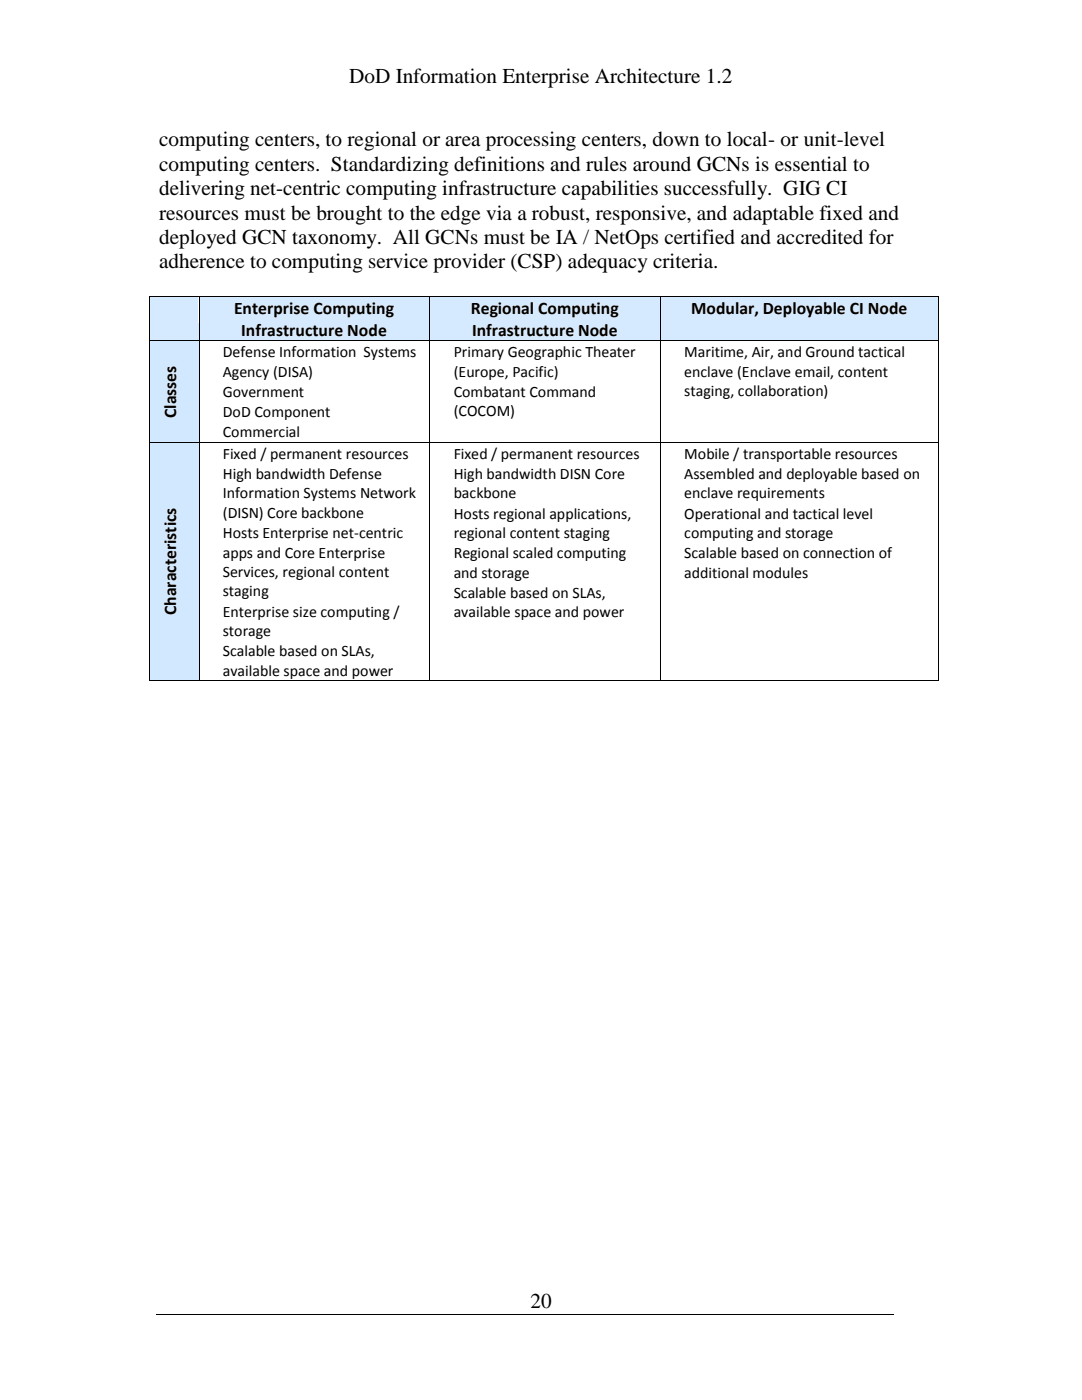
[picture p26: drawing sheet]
<svg xmlns="http://www.w3.org/2000/svg" width="216mm" height="279mm" viewBox="0 0 216 279" stroke-linecap="round" stroke-linejoin="round" font-family="sans-serif">
<defs><g id="words">
<g font-size="4.2">
<text x="69.7" y="16.5">DoD Information Enterprise Architecture 1.2</text>
<text x="31.8" y="29.2">computing centers, to regional or area processing centers, down to local- or unit-level</text>
<text x="31.8" y="34.1">computing centers. Standardizing definitions and rules around GCNs is essential to</text>
<text x="31.8" y="39">delivering net-centric computing infrastructure capabilities successfully. GIG CI</text>
<text x="31.8" y="43.8">resources must be brought to the edge via a robust, responsive, and adaptable fixed and</text>
<text x="31.8" y="48.7">deployed GCN taxonomy. All GCNs must be IA / NetOps certified and accredited for</text>
<text x="31.8" y="53.6">adherence to computing service provider (CSP) adequacy criteria.</text>
<text x="105.9" y="261.1">20</text>
</g>
<g font-size="3.5">
<text x="46.7" y="62.7">Enterprise Computing</text>
<text x="94" y="62.7">Regional Computing</text>
<text x="137.9" y="62.7">Modular, Deployable CI Node</text>
<text x="48.1" y="67">Infrastructure Node</text>
<text x="94.2" y="67">Infrastructure Node</text>
<text x="35.1" y="83.4" transform="rotate(-90 35.1 83.4)">Classes</text>
<text x="35.1" y="122.8" transform="rotate(-90 35.1 122.8)">Characteristics</text>
</g>
<g font-size="3.2">
<text x="44.5" y="71.3">Defense Information Systems</text>
<text x="90.5" y="71.3">Primary Geographic Theater</text>
<text x="136.5" y="71.3">Maritime, Air, and Ground tactical</text>
<text x="44.5" y="75.2">Agency (DISA)</text>
<text x="90.5" y="75.2">(Europe, Pacific)</text>
<text x="136.5" y="75.2">enclave (Enclave email, content</text>
<text x="44.5" y="79.2">Government</text>
<text x="44.5" y="83.3">DoD Component</text>
<text x="90.5" y="79.2">Combatant Command</text>
<text x="90.5" y="83.1">(COCOM)</text>
<text x="136.5" y="79">staging, collaboration)</text>
<text x="44.5" y="87.3">Commercial</text>
<text x="44.5" y="91.5">Fixed / permanent resources</text>
<text x="44.5" y="95.6">High bandwidth Defense</text>
<text x="90.5" y="91.5">Fixed / permanent resources</text>
<text x="90.5" y="95.6">High bandwidth DISN Core</text>
<text x="136.5" y="91.5">Mobile / transportable resources</text>
<text x="136.5" y="95.6">Assembled and deployable based on</text>
<text x="44.5" y="99.5">Information Systems Network</text>
<text x="90.5" y="99.5">backbone</text>
<text x="136.5" y="99.5">enclave requirements</text>
<text x="44.5" y="103.4">(DISN) Core backbone</text>
<text x="44.5" y="107.4">Hosts Enterprise net-centric</text>
<text x="90.5" y="103.5">Hosts regional applications,</text>
<text x="90.5" y="107.4">regional content staging</text>
<text x="136.5" y="103.5">Operational and tactical level</text>
<text x="136.5" y="107.4">computing and storage</text>
<text x="44.5" y="111.3">apps and Core Enterprise</text>
<text x="90.5" y="111.4">Regional scaled computing</text>
<text x="136.5" y="111.4">Scalable based on connection of</text>
<text x="44.5" y="115.1">Services, regional content</text>
<text x="44.5" y="119">staging</text>
<text x="90.5" y="115.3">and storage</text>
<text x="90.5" y="119.4">Scalable based on SLAs,</text>
<text x="136.5" y="115.3">additional modules</text>
<text x="44.5" y="123.1">Enterprise size computing /</text>
<text x="90.5" y="123.2">available space and power</text>
<text x="44.5" y="126.9">storage</text>
<text x="44.5" y="131">Scalable based on SLAs,</text>
<text x="44.5" y="134.8">available space and power</text>
</g>
</g></defs>
<path d="M31.3 262.3h147" fill="none" stroke="#000" stroke-width=".2"/>
<g fill="#d5eaff">
<path d="M29.9 59.4h1.9v5.1h-1.9z" fill-rule="evenodd"/>
<path d="M37.8 59.4h1.8v5.1h-1.8z" fill-rule="evenodd"/>
<path d="M29.9 64.5h9.7v3.5h-9.7z" fill-rule="evenodd"/>
<path d="M31.8 59.4h6v5.1h-6z" fill-rule="evenodd"/>
<path d="M39.8 59.4h1.8v8.6h-1.8z" fill-rule="evenodd"/>
<path d="M83.8 59.4h1.9v8.6h-1.9z" fill-rule="evenodd"/>
<path d="M41.6 59.4h42.2v4.2h-42.2z" fill-rule="evenodd"/>
<path d="M41.6 63.6h42.2v4.4h-42.2z" fill-rule="evenodd"/>
<path d="M85.8 59.4h1.8v8.6h-1.8z" fill-rule="evenodd"/>
<path d="M129.9 59.4h1.8v8.6h-1.8z" fill-rule="evenodd"/>
<path d="M87.6 59.4h42.3v4.2h-42.3z" fill-rule="evenodd"/>
<path d="M87.6 63.6h42.3v4.4h-42.3z" fill-rule="evenodd"/>
<path d="M131.9 59.4h1.8v4.2h-1.8z" fill-rule="evenodd"/>
<path d="M185.5 59.4h1.8v4.2h-1.8z" fill-rule="evenodd"/>
<path d="M131.9 63.6h55.4v4.4h-55.4z" fill-rule="evenodd"/>
<path d="M133.7 59.4h51.8v4.2h-51.8z" fill-rule="evenodd"/>
</g>
<g fill="#000">
<path d="M29.8 59.1h.1v.2h-.1z" fill-rule="evenodd"/>
<path d="M29.8 59.1h.1v.2h-.1z" fill-rule="evenodd"/>
<path d="M39.6 59.1h.2v.2h-.2z" fill-rule="evenodd"/>
<path d="M85.7 59.1h.1v.2h-.1z" fill-rule="evenodd"/>
<path d="M131.7 59.1h.2v.2h-.2z" fill-rule="evenodd"/>
<path d="M187.3 59.1h.1v.2h-.1z" fill-rule="evenodd"/>
<path d="M187.3 59.1h.1v.2h-.1z" fill-rule="evenodd"/>
</g>
<path d="M29.9 59.3v8.7M29.9 59.2h9.7M39.7 59.3v8.7M39.8 59.2h45.9M85.7 59.3v8.7M85.8 59.2h45.9M131.8 59.3v8.7M131.9 59.2h55.4M187.4 59.3v8.7" fill="none" stroke="#000" stroke-width=".2"/>
<g fill="#d1e8ff">
<path d="M29.9 68.1h1.9v20.1h-1.9z" fill-rule="evenodd"/>
<path d="M36.2 68.1h3.4v20.1h-3.4z" fill-rule="evenodd"/>
<path d="M31.8 68.1h4.4v20.1h-4.4z" fill-rule="evenodd"/>
</g>
<g fill="#000">
<path d="M29.8 68h.1v.1h-.1z" fill-rule="evenodd"/>
<path d="M39.6 68h.2v.1h-.2z" fill-rule="evenodd"/>
<path d="M85.7 68h.1v.1h-.1z" fill-rule="evenodd"/>
<path d="M131.7 68h.2v.1h-.2z" fill-rule="evenodd"/>
<path d="M187.3 68h.1v.1h-.1z" fill-rule="evenodd"/>
</g>
<path d="M29.9 68.1v20.1M29.9 68h9.7M39.7 68.1v20.1M39.8 68h45.9M85.7 68.1v20.1M85.8 68h45.9M131.8 68.1v20.1M131.9 68h55.4M187.4 68.1v20.1" fill="none" stroke="#000" stroke-width=".2"/>
<g fill="#d1e8ff">
<path d="M29.9 88.4h1.9v47.3h-1.9z" fill-rule="evenodd"/>
<path d="M36.2 88.4h3.4v47.3h-3.4z" fill-rule="evenodd"/>
<path d="M31.8 88.4h4.4v47.3h-4.4z" fill-rule="evenodd"/>
</g>
<g fill="#000">
<path d="M29.8 88.2h.1v.2h-.1z" fill-rule="evenodd"/>
<path d="M39.6 88.2h.2v.2h-.2z" fill-rule="evenodd"/>
<path d="M85.7 88.2h.1v.2h-.1z" fill-rule="evenodd"/>
<path d="M131.7 88.2h.2v.2h-.2z" fill-rule="evenodd"/>
<path d="M187.3 88.2h.1v.2h-.1z" fill-rule="evenodd"/>
<path d="M29.8 135.7h.1v.2h-.1z" fill-rule="evenodd"/>
<path d="M29.8 135.7h.1v.2h-.1z" fill-rule="evenodd"/>
<path d="M39.6 135.7h.2v.2h-.2z" fill-rule="evenodd"/>
<path d="M85.7 135.7h.1v.2h-.1z" fill-rule="evenodd"/>
<path d="M131.7 135.7h.2v.2h-.2z" fill-rule="evenodd"/>
<path d="M187.3 135.7h.1v.2h-.1z" fill-rule="evenodd"/>
<path d="M187.3 135.7h.1v.2h-.1z" fill-rule="evenodd"/>
</g>
<g fill="none" stroke="#000" stroke-width=".2">
<path d="M29.9 88.4v47.3M29.9 88.3h9.7M39.7 88.4v47.3M39.8 88.3h45.9M85.7 88.4v47.3M85.8 88.3h45.9M131.8 88.4v47.3M131.9 88.3h55.4M187.4 88.4v47.3M29.9 135.8h9.7M39.8 135.8h45.9M85.8 135.8h45.9"/>
<path d="M131.9 135.8h55.4"/>
</g>
<use href="#words"/>
</svg>
